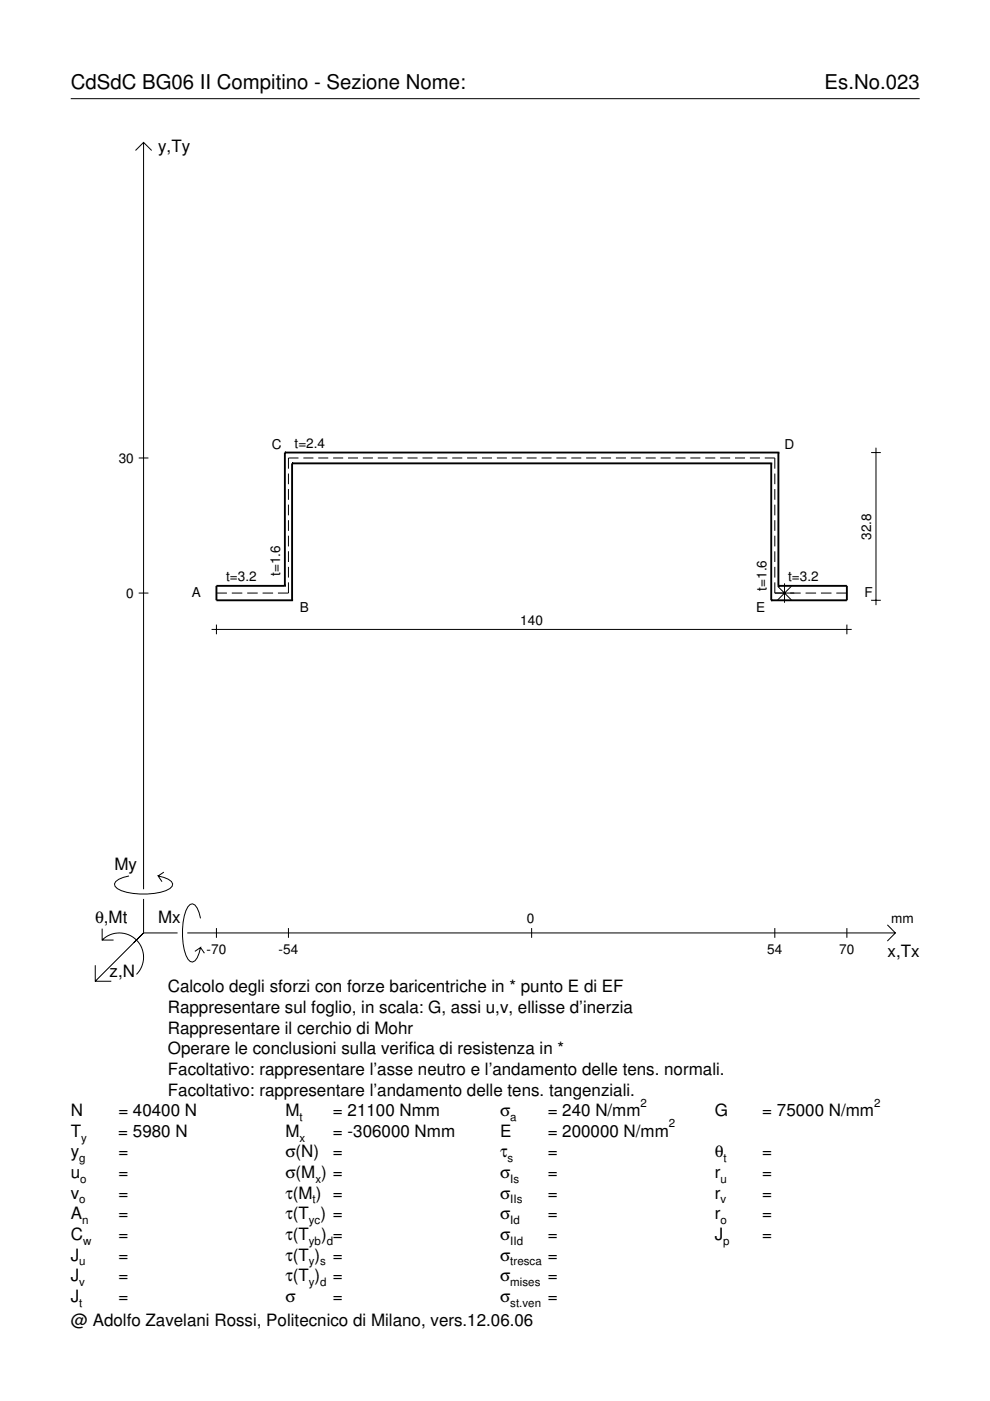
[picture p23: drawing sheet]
<svg xmlns="http://www.w3.org/2000/svg" width="210mm" height="297mm" viewBox="0 0 210 297" stroke-linecap="round" stroke-linejoin="round" font-family="sans-serif">
<defs><g id="words">
<g font-size="4.3">
<text x="15" y="18.9">CdSdC BG06 II Compitino - Sezione Nome:</text>
<text x="174.8" y="18.9">Es.No.023</text>
</g>
<g font-size="3.6">
<text x="33.5" y="32.3">y,Ty</text>
<text x="24.3" y="184.4">My</text>
<text x="20.1" y="195.7">θ,Mt</text>
<text x="33.5" y="195.7">Mx</text>
<text x="188.2" y="203">x,Tx</text>
<text x="23.2" y="207.1">z,N</text>
<text x="35.6" y="210.4">Calcolo degli sforzi con forze baricentriche in * punto E di EF</text>
<text x="35.6" y="214.8">Rappresentare sul foglio, in scala: G, assi u,v, ellisse d’inerzia</text>
<text x="35.6" y="219.2">Rappresentare il cerchio di Mohr</text>
<text x="35.6" y="223.5">Operare le conclusioni sulla verifica di resistenza in *</text>
<text x="35.6" y="227.9">Facoltativo: rappresentare l’asse neutro e l’andamento delle tens. normali.</text>
<text x="35.6" y="232.3">Facoltativo: rappresentare l’andamento delle tens. tangenziali.</text>
<text x="15" y="236.7">N</text>
<text x="25.1" y="236.7">= 40400 N</text>
<text x="60.5" y="236.7">M</text>
<text x="70.6" y="236.7">= 21100 Nmm</text>
<text x="106" y="236.7">σ</text>
<text x="116.1" y="236.7">= 240 N/mm</text>
<text x="151.5" y="236.7">G</text>
<text x="161.6" y="236.7">= 75000 N/mm</text>
<text x="15" y="245.4">y</text>
<text x="15" y="241">T</text>
<text x="25.1" y="241">= 5980 N</text>
<text x="25.1" y="245.4">=</text>
<text x="60.5" y="241">M</text>
<text x="60.5" y="245.4">σ(N)</text>
<text x="70.6" y="241">= -306000 Nmm</text>
<text x="70.6" y="245.4">=</text>
<text x="106" y="241">E</text>
<text x="106" y="245.4">τ</text>
<text x="116.1" y="245.4">=</text>
<text x="116.1" y="241">= 200000 N/mm</text>
<text x="151.5" y="245.4">θ</text>
<text x="161.6" y="245.4">=</text>
<text x="15" y="249.8">u</text>
<text x="25.1" y="249.8">=</text>
<text x="60.5" y="249.8">σ(M ) =</text>
<text x="106" y="249.8">σ</text>
<text x="116.1" y="249.8">=</text>
<text x="151.5" y="249.8">r</text>
<text x="161.6" y="249.8">=</text>
<text x="15" y="254.2">v</text>
<text x="25.1" y="254.2">=</text>
<text x="60.5" y="254.2">τ(M ) =</text>
<text x="106" y="254.2">σ</text>
<text x="116.1" y="254.2">=</text>
<text x="151.5" y="254.2">r</text>
<text x="161.6" y="254.2">=</text>
<text x="15" y="258.5">A</text>
<text x="15" y="262.9">C</text>
<text x="25.1" y="262.9">=</text>
<text x="25.1" y="258.5">=</text>
<text x="60.5" y="258.5">τ(T ) =</text>
<text x="60.5" y="262.9">τ(T</text>
<text x="68.1" y="262.9">) =</text>
<text x="106" y="258.5">σ</text>
<text x="106" y="262.9">σ</text>
<text x="116.1" y="258.5">=</text>
<text x="116.1" y="262.9">=</text>
<text x="151.5" y="258.5">r</text>
<text x="151.5" y="262.9">J</text>
<text x="161.6" y="258.5">=</text>
<text x="161.6" y="262.9">=</text>
<text x="15" y="267.3">J</text>
<text x="25.1" y="267.3">=</text>
<text x="60.5" y="267.3">τ(T )</text>
<text x="70.6" y="267.3">=</text>
<text x="106" y="267.3">σ</text>
<text x="116.1" y="267.3">=</text>
<text x="15" y="271.7">J</text>
<text x="25.1" y="271.7">=</text>
<text x="60.5" y="271.7">τ(T )</text>
<text x="70.6" y="271.7">=</text>
<text x="106" y="271.7">σ</text>
<text x="116.1" y="271.7">=</text>
<text x="15" y="276">J</text>
<text x="15" y="281.2">@ Adolfo Zavelani Rossi, Politecnico di Milano, vers.12.06.06</text>
<text x="25.1" y="276">=</text>
<text x="60.5" y="276">σ</text>
<text x="70.6" y="276">=</text>
<text x="106" y="276">σ</text>
<text x="116.1" y="276">=</text>
</g>
<g font-size="2.9">
<text x="57.6" y="95.2">C</text>
<text x="62.5" y="94.9">t=2.4</text>
<text x="166.3" y="95.2">D</text>
<text x="25.2" y="98.1">30</text>
<text x="184.7" y="114.4" transform="rotate(-90 184.7 114.4)">32.8</text>
<text x="47.9" y="123.2">t=3.2</text>
<text x="59.4" y="122.2" transform="rotate(-90 59.4 122.2)">t=1.6</text>
<text x="162.5" y="125.2" transform="rotate(-90 162.5 125.2)">t=1.6</text>
<text x="167.1" y="123.2">t=3.2</text>
<text x="26.8" y="126.7">0</text>
<text x="40.6" y="126.6">A</text>
<text x="63.6" y="129.8">B</text>
<text x="160.4" y="129.8">E</text>
<text x="183.3" y="126.6">F</text>
<text x="110.3" y="132.4">140</text>
<text x="111.7" y="195.7">0</text>
<text x="189" y="195.7">mm</text>
<text x="43.8" y="202.2">-70</text>
<text x="59.1" y="202.2">-54</text>
<text x="162.7" y="202.2">54</text>
<text x="178" y="202.2">70</text>
</g>
<g font-size="2.4">
<text x="63.5" y="237.7">t</text>
<text x="108.2" y="237.7">a</text>
<text x="135.8" y="234.7">2</text>
<text x="141.8" y="239">2</text>
<text x="185.3" y="234.7">2</text>
<text x="17.2" y="242">y</text>
<text x="63.5" y="242">x</text>
<text x="16.8" y="246.4">g</text>
<text x="17" y="250.8">o</text>
<text x="66.9" y="250.8">x</text>
<text x="107.6" y="246.4">s</text>
<text x="108.2" y="250.8">Is</text>
<text x="152.7" y="250.8">u</text>
<text x="153.4" y="246.4">t</text>
<text x="16.8" y="255.2">o</text>
<text x="66.3" y="255.2">t</text>
<text x="108.2" y="255.2">IIs</text>
<text x="152.7" y="255.2">v</text>
<text x="17.4" y="259.5">n</text>
<text x="17.6" y="263.9">w</text>
<text x="65.5" y="259.5">yc</text>
<text x="65.5" y="263.9">yb d</text>
<text x="108.2" y="259.5">Id</text>
<text x="108.2" y="263.9">IId</text>
<text x="152.7" y="259.5">o</text>
<text x="153.3" y="263.9">p</text>
<text x="16.8" y="268.3">u</text>
<text x="65.5" y="268.3">y s</text>
<text x="108.2" y="268.3">tresca</text>
<text x="16.8" y="272.7">v</text>
<text x="65.5" y="272.7">y d</text>
<text x="108.2" y="272.7">mises</text>
<text x="16.8" y="277">t</text>
<text x="108.2" y="277">st.ven</text>
</g>
</g></defs>
<g fill="none" stroke="#000" stroke-width=".21">
<path d="M15 20.9h180M28.7 31.9l1.7-1.7 1.8 1.7M30.4 30.2v158.3M29.4 97.1h2.1M63.3 97.1h-2.1v2.3M64.3 97.1h2.1M67.5 97.1h2.1M70.6 97.1h2.2M73.8 97.1h2.1M76.9 97.1h2.2M80.1 97.1h2.1M83.3 97.1h2.1"/>
<path d="M86.4 97.1h2.1M89.6 97.1h2.1M92.7 97.1h2.1M95.9 97.1h2.1M99 97.1h2.2M102.2 97.1h2.1M105.3 97.1h2.2M108.5 97.1h2.1M111.7 97.1h2.1M114.8 97.1h2.1M118 97.1h2.1M121.1 97.1h2.1"/>
<path d="M124.3 97.1h2.1M127.4 97.1h2.2M130.6 97.1h2.1M133.7 97.1h2.2M136.9 97.1h2.1M140.1 97.1h2.1M143.2 97.1h2.1M146.4 97.1h2.1M149.5 97.1h2.2M152.7 97.1h2.1M155.8 97.1h2.2M159 97.1h2.1"/>
<path d="M162.1 97.1h2.2v2.3M184.7 96h2.1M185.7 94.9v33.4M61.2 100.4v2.3M61.2 103.7v2.3M61.2 107v2.3M61.2 110.3v2.3M61.2 113.6v2.3M61.2 116.9v2.3M164.3 100.4v2.3M164.3 103.7v2.3M164.3 107v2.3"/>
<path d="M164.3 110.3v2.3M164.3 113.6v2.3M164.3 116.9v2.3M29.4 125.7h2.1M44.9 133.5h135.7M45.9 125.7h2.2M45.9 132.4v2.1M49.1 125.7h2.3M52.4 125.7h2.2M55.7 125.7h2.2M61.2 123.5v2.2h-2.3M61.2 120.2v2.3"/>
<path d="M164.3 123.5v2.2h5.5M164.3 120.2v2.3M164.9 124.3l2.9 2.9M166.3 123.7v4.1M167.8 124.3l-2.9 2.9M170.8 125.7h2.2M174.1 125.7h2.2M177.3 125.7h2.3M179.6 132.4v2.1M184.7 127.3h2.1M21.7 199.3a5.1 5.1 0 0 1 7.2 0 5.1 5.1 0 0 1 0 7.3M21.7 196.9v2.4h2.4"/>
<path d="M27.3 185.7a3.6 3.6 0 0 0-3 1.7l.1 .5a5.6 5.6 0 0 0 3.8 1.5 13.4 13.4 0 0 0 7.8-1l.5-.5 .1-.5a3.6 3.6 0 0 0-3.1-1.7l.8 1.2M30.4 190.6v7.2M30.4 197.8l-10.2 10.2M30.4 197.8h7.2M34.7 184.9l-1.2 .8M39.7 197.8h150.1M42.5 194.7a3.6 3.6 0 0 0-1.7-3.1l-.5 .2a5.7 5.7 0 0 0-1.5 3.7 13.3 13.3 0 0 0 1 7.9l.5 .5 .5 .1a3.6 3.6 0 0 0 1.7-3.1l-1.2 .8M45.9 196.8v2M61.2 196.8v2M112.7 196.8v2M164.3 196.8v2M179.6 196.8v2"/>
<path d="M188.1 196.1l1.7 1.7-1.7 1.7M20.2 204.7v3.3h3.4M42.5 200.9l.8 1.2"/>
</g>
<g fill="none" stroke="#000" stroke-width=".4">
<path d="M60.4 96h.1M60.4 96v28.2M60.4 96h104.6M61.9 98.2h.1M61.9 98.2v29.1M61.9 98.2h101.6M163.5 98.2h.1M163.5 98.2v29.1M165 96h.1M165 96v28.2M60.4 124.2h.1M60.4 124.2h-14.5v3.1h16"/>
<path d="M61.9 127.3h.1M163.5 127.3h.1M165 124.2h.1M165 124.2h14.6v3.1h-16.1"/>
</g>
<use href="#words"/>
</svg>
